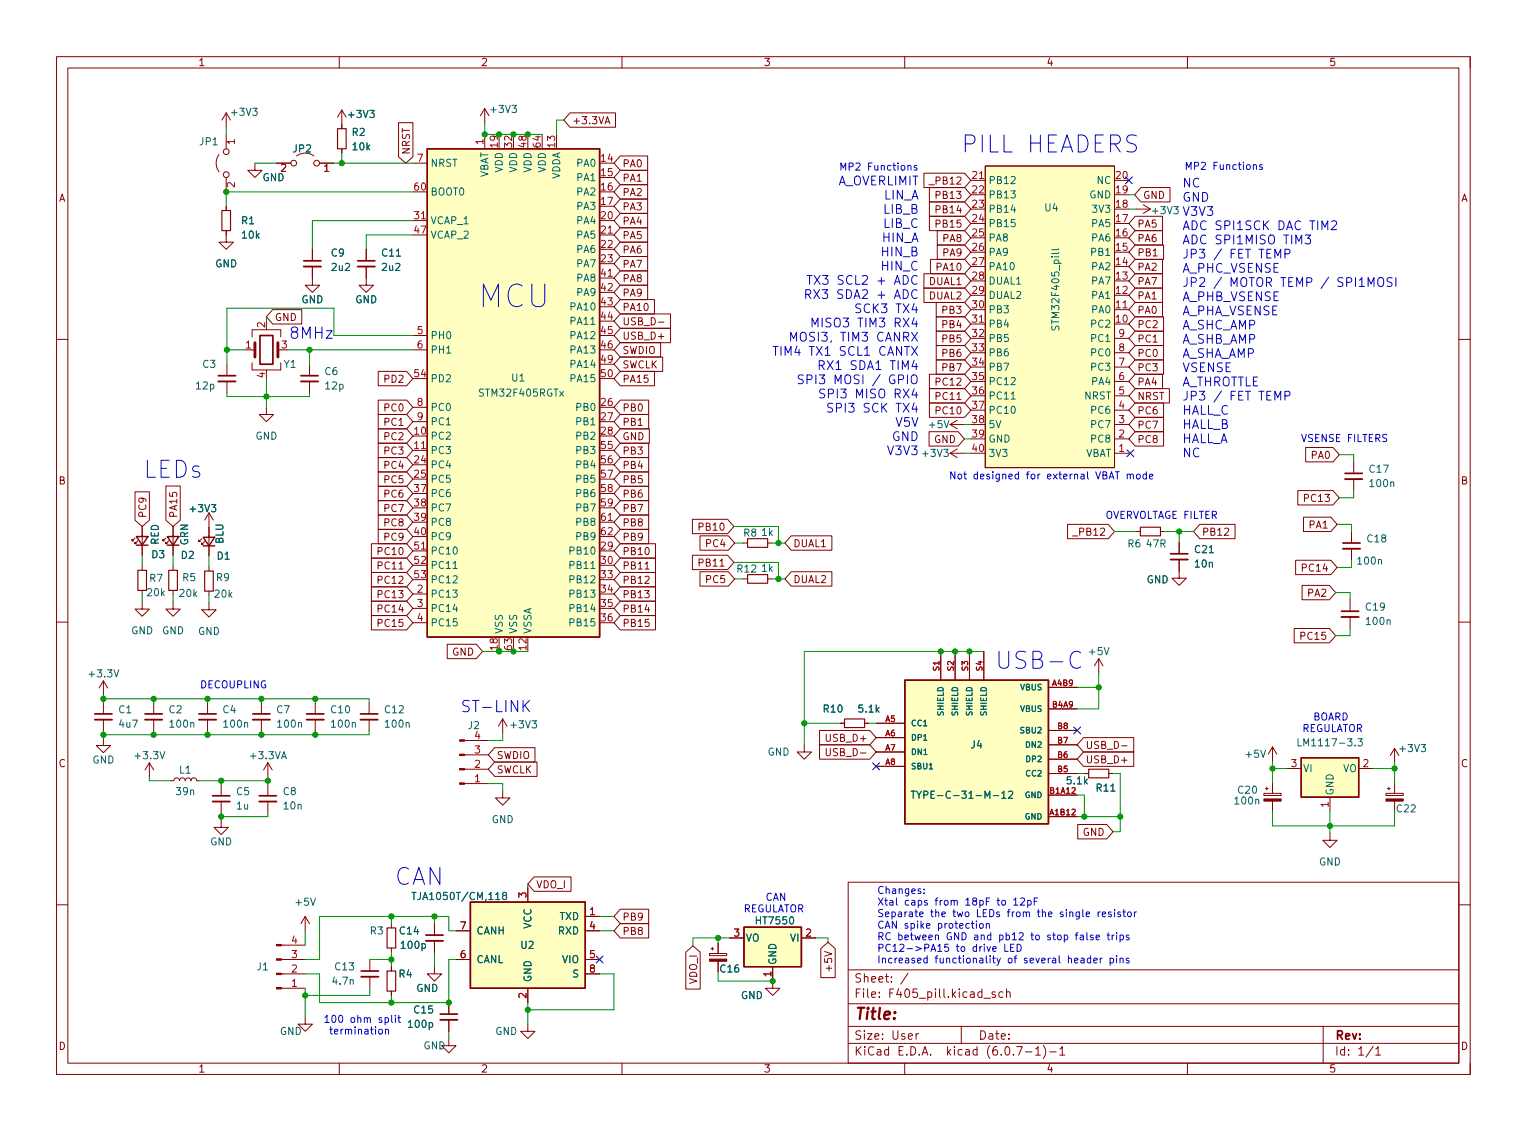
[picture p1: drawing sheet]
<svg xmlns="http://www.w3.org/2000/svg" width="270mm" height="200mm" viewBox="0 0 270 200" stroke-linecap="round" stroke-linejoin="round" font-family="sans-serif">
<defs><g id="words">
<text font-size="5.6" fill="#0000c2" x="84.5" y="54.4">MCU</text>
<g font-size="4.2" fill="#0000c2">
<text x="169.9" y="27">PILL HEADERS</text>
<text x="25.3" y="84.5">LEDs</text>
<text x="175.9" y="118.3">USB-C</text>
</g>
<text font-size="4.2" fill="#006464" x="69.7" y="156.6">CAN</text>
<g font-size="2.8" fill="#0000c2">
<text x="50.3" y="59.9">8MHz</text>
<text x="83.1" y="126">ST-LINK</text>
</g>
<text font-size="2.8" fill="#840000" x="151" y="180.3">Title:</text>
<g font-size="2.2" fill="#0000c2">
<text x="148" y="32.8">A_OVERLIMIT</text>
<text x="156.3" y="35.3">LIN_A</text>
<text x="209" y="33.2">NC</text>
<text x="209" y="35.7">GND</text>
<text x="156.3" y="37.8">LIB_B</text>
<text x="156.3" y="40.3">LIB_C</text>
<text x="209" y="38.2">V3V3</text>
<text x="209" y="40.7">ADC SPI1SCK DAC TIM2</text>
<text x="156" y="42.8">HIN_A</text>
<text x="156" y="45.3">HIN_B</text>
<text x="156" y="47.8">HIN_C</text>
<text x="209" y="43.2">ADC SPI1MISO TIM3</text>
<text x="209" y="45.7">JP3 / FET TEMP</text>
<text x="144.8" y="52.9">RX3 SDA2 + ADC</text>
<text x="145.2" y="50.4">TX3 SCL2 + ADC</text>
<text x="209" y="48.2">A_PHC_VSENSE</text>
<text x="209" y="50.7">JP2 / MOTOR TEMP / SPI1MOSI</text>
<text x="209" y="53.2">A_PHB_VSENSE</text>
<text x="145.4" y="57.9">MISO3 TIM3 RX4</text>
<text x="152.2" y="55.4">SCK3 TX4</text>
<text x="209" y="55.8">A_PHA_VSENSE</text>
<text x="209" y="58.3">A_SHC_AMP</text>
<text x="138.8" y="62.9">TIM4 TX1 SCL1 CANTX</text>
<text x="141.3" y="60.4">MOSI3, TIM3 CANRX</text>
<text x="146.4" y="65.4">RX1 SDA1 TIM4</text>
<text x="209" y="60.8">A_SHB_AMP</text>
<text x="209" y="63.3">A_SHA_AMP</text>
<text x="209" y="65.8">VSENSE</text>
<text x="144.4" y="67.9">SPI3 MOSI / GPIO</text>
<text x="146.9" y="70.4">SPI3 MISO RX4</text>
<text x="209" y="68.3">A_THROTTLE</text>
<text x="209" y="70.8">JP3 / FET TEMP</text>
<text x="148.1" y="73">SPI3 SCK TX4</text>
<text x="157.7" y="78">GND</text>
<text x="158.5" y="75.5">V5V</text>
<text x="209" y="73.3">HALL_C</text>
<text x="209" y="75.9">HALL_B</text>
<text x="157.2" y="80.5">V3V3</text>
<text x="209" y="78.4">HALL_A</text>
<text x="209" y="80.9">NC</text>
</g>
<g font-size="2.1" fill="#840000">
<text x="151" y="173.8">Sheet: /</text>
<text x="151" y="176.5">File: F405_pill.kicad_sch</text>
<text x="151" y="183.9">Size: User</text>
<text x="173" y="183.9">Date:</text>
<text x="236" y="183.9">Rev:</text>
<text x="151" y="186.7">KiCad E.D.A. kicad (6.0.7-1)-1</text>
<text x="236" y="186.7">Id: 1/1</text>
</g>
<g font-size="1.8" fill="#840000">
<text x="35" y="11.7">1</text>
<text x="85" y="11.7">2</text>
<text x="135" y="11.7">3</text>
<text x="185" y="11.7">4</text>
<text x="235" y="11.7">5</text>
<text x="101.1" y="22">+3.3VA</text>
<text x="72.5" y="27.4" transform="rotate(-90 72.5 27.4)">NRST</text>
<text x="110" y="29.6">PA0</text>
<text x="10.3" y="35.7">A</text>
<text x="110" y="34.7">PA2</text>
<text x="110" y="32.1">PA1</text>
<text x="164.9" y="32.6">_PB12</text>
<text x="165.9" y="35.2">PB13</text>
<text x="202.1" y="35.2">GND</text>
<text x="258.3" y="35.7">A</text>
<text x="110" y="37.2">PA3</text>
<text x="110" y="39.7">PA4</text>
<text x="165.9" y="37.7">PB14</text>
<text x="165.9" y="40.2">PB15</text>
<text x="201.1" y="40.2">PA5</text>
<text x="110" y="44.8">PA6</text>
<text x="110" y="42.3">PA5</text>
<text x="110" y="47.4">PA7</text>
<text x="165.9" y="47.9">PA10</text>
<text x="166.8" y="42.8">PA8</text>
<text x="166.8" y="45.3">PA9</text>
<text x="201.1" y="45.3">PB1</text>
<text x="201.1" y="47.9">PA2</text>
<text x="201.1" y="42.8">PA6</text>
<text x="110" y="49.9">PA8</text>
<text x="110" y="52.4">PA9</text>
<text x="164.4" y="52.9">DUAL2</text>
<text x="164.4" y="50.4">DUAL1</text>
<text x="201.1" y="52.9">PA1</text>
<text x="201.1" y="50.4">PA7</text>
<text x="48.5" y="56.8">GND</text>
<text x="110" y="57.5">USB_D-</text>
<text x="110" y="55">PA10</text>
<text x="166.8" y="55.5">PB3</text>
<text x="166.8" y="58">PB4</text>
<text x="201.1" y="55.5">PA0</text>
<text x="201.1" y="58">PC2</text>
<text x="110" y="65.1">SWCLK</text>
<text x="110" y="62.6">SWDIO</text>
<text x="110" y="60.1">USB_D+</text>
<text x="166.8" y="63.1">PB6</text>
<text x="166.8" y="65.6">PB7</text>
<text x="166.8" y="60.6">PB5</text>
<text x="201.1" y="63.1">PC0</text>
<text x="201.1" y="65.6">PC3</text>
<text x="201.1" y="60.6">PC1</text>
<text x="68.2" y="67.7">PD2</text>
<text x="110" y="67.7">PA15</text>
<text x="165.9" y="70.7">PC11</text>
<text x="165.9" y="68.2">PC12</text>
<text x="201.1" y="70.7">NRST</text>
<text x="201.1" y="68.2">PA4</text>
<text x="68.2" y="77.8">PC2</text>
<text x="68.2" y="72.8">PC0</text>
<text x="68.2" y="75.3">PC1</text>
<text x="110" y="77.8">GND</text>
<text x="110" y="72.8">PB0</text>
<text x="110" y="75.3">PB1</text>
<text x="165.9" y="73.3">PC10</text>
<text x="201.1" y="73.3">PC6</text>
<text x="201.1" y="75.8">PC7</text>
<text x="68.2" y="80.4">PC3</text>
<text x="68.2" y="82.9">PC4</text>
<text x="110" y="80.4">PB3</text>
<text x="110" y="82.9">PB4</text>
<text x="165.2" y="78.3">GND</text>
<text x="201.1" y="78.3">PC8</text>
<text x="232" y="81.1">PA0</text>
<text x="10.3" y="85.7">B</text>
<text x="68.2" y="88">PC6</text>
<text x="68.2" y="85.5">PC5</text>
<text x="110" y="85.5">PB5</text>
<text x="110" y="88">PB6</text>
<text x="231" y="88.8">PC13</text>
<text x="258.3" y="85.7">B</text>
<text x="25.9" y="91.7" transform="rotate(-90 25.9 91.7)">PC9</text>
<text x="31.3" y="91.7" transform="rotate(-90 31.3 91.7)">PA15</text>
<text x="68.2" y="90.5">PC7</text>
<text x="68.2" y="93.1">PC8</text>
<text x="68.2" y="95.6">PC9</text>
<text x="110" y="93.1">PB8</text>
<text x="110" y="95.6">PB9</text>
<text x="110" y="90.5">PB7</text>
<text x="123.9" y="93.8">PB10</text>
<text x="190.3" y="94.7">_PB12</text>
<text x="212.5" y="94.7">PB12</text>
<text x="231.6" y="93.5">PA1</text>
<text x="67.2" y="100.7">PC11</text>
<text x="67.2" y="98.2">PC10</text>
<text x="110" y="100.7">PB11</text>
<text x="110" y="98.2">PB10</text>
<text x="123.9" y="100.2">PB11</text>
<text x="125.1" y="96.8">PC4</text>
<text x="140.2" y="96.8">DUAL1</text>
<text x="230.6" y="101.1">PC14</text>
<text x="67.2" y="105.8">PC13</text>
<text x="67.2" y="103.2">PC12</text>
<text x="110" y="105.8">PB13</text>
<text x="110" y="103.2">PB12</text>
<text x="125.1" y="103.1">PC5</text>
<text x="140.2" y="103.1">DUAL2</text>
<text x="231.4" y="105.5">PA2</text>
<text x="67.2" y="108.3">PC14</text>
<text x="67.2" y="110.9">PC15</text>
<text x="110" y="108.3">PB14</text>
<text x="110" y="110.9">PB15</text>
<text x="230.4" y="113.1">PC15</text>
<text x="80" y="115.9">GND</text>
<text x="146.5" y="131.2">USB_D+</text>
<text x="10.3" y="135.7">C</text>
<text x="87.8" y="134.2">SWDIO</text>
<text x="87.8" y="136.8">SWCLK</text>
<text x="146.9" y="133.7">USB_D-</text>
<text x="191.9" y="135">USB_D+</text>
<text x="191.9" y="132.5">USB_D-</text>
<text x="258.3" y="135.7">C</text>
<text x="191.5" y="147.8">GND</text>
<text x="94.8" y="157.1">VDO_I</text>
<text x="110" y="165.3">PB8</text>
<text x="110" y="162.8">PB9</text>
<text x="147.2" y="171.3" transform="rotate(-90 147.2 171.3)">+5V</text>
<text x="123.3" y="174" transform="rotate(-90 123.3 174)">VDO_I</text>
<text x="10.3" y="185.7">D</text>
<text x="258.3" y="185.7">D</text>
<text x="35" y="189.7">1</text>
<text x="85" y="189.7">2</text>
<text x="135" y="189.7">3</text>
<text x="185" y="189.7">4</text>
<text x="235" y="189.7">5</text>
</g>
<g font-size="1.8" fill="#006464">
<text x="41.1" y="20.5">+3V3</text>
<text x="61.8" y="20.9">+3V3</text>
<text x="86.9" y="20">+3V3</text>
<text x="35.4" y="25.7">JP1</text>
<text x="51.9" y="26.9">JP2</text>
<text x="62.3" y="24">R2</text>
<text x="62.4" y="26.6">10k</text>
<text x="76.1" y="29.5">NRST</text>
<text x="102.1" y="29.5">PA0</text>
<text x="46.4" y="32">GND</text>
<text x="76.1" y="34.6">BOOT0</text>
<text x="86.4" y="31.6" transform="rotate(-90 86.4 31.6)">VBAT</text>
<text x="88.9" y="30.6" transform="rotate(-90 88.9 30.6)">VDD</text>
<text x="91.4" y="30.6" transform="rotate(-90 91.4 30.6)">VDD</text>
<text x="94" y="30.6" transform="rotate(-90 94 30.6)">VDD</text>
<text x="96.5" y="30.6" transform="rotate(-90 96.5 30.6)">VDD</text>
<text x="99.1" y="31.8" transform="rotate(-90 99.1 31.8)">VDDA</text>
<text x="102.1" y="32">PA1</text>
<text x="102.1" y="34.6">PA2</text>
<text x="174.8" y="32.5">PB12</text>
<text x="174.8" y="35.1">PB13</text>
<text x="192.7" y="35.1">GND</text>
<text x="194" y="32.5">NC</text>
<text x="42.7" y="39.6">R1</text>
<text x="76.1" y="39.6">VCAP_1</text>
<text x="102.1" y="37.1">PA3</text>
<text x="102.1" y="39.6">PA4</text>
<text x="174.8" y="37.6">PB14</text>
<text x="174.8" y="40.2">PB15</text>
<text x="184.8" y="37.4">U4</text>
<text x="193.2" y="40.2">PA5</text>
<text x="193.4" y="37.6">3V3</text>
<text x="204" y="37.9">+3V3</text>
<text x="38" y="47.3">GND</text>
<text x="42.9" y="42.2">10k</text>
<text x="58.6" y="45.4">C9</text>
<text x="58.8" y="47.9">2u2</text>
<text x="67.6" y="45.4">C11</text>
<text x="67.6" y="47.9">2u2</text>
<text x="76.1" y="42.2">VCAP_2</text>
<text x="102.1" y="42.2">PA5</text>
<text x="102.1" y="44.7">PA6</text>
<text x="102.1" y="47.3">PA7</text>
<text x="174.8" y="42.7">PA8</text>
<text x="174.8" y="45.2">PA9</text>
<text x="174.8" y="47.8">PA10</text>
<text x="193.2" y="47.8">PA2</text>
<text x="193.2" y="45.2">PB1</text>
<text x="193.2" y="42.7">PA6</text>
<text x="53.3" y="53.6">GND</text>
<text x="62.8" y="53.6">GND</text>
<text x="102.1" y="49.8">PA8</text>
<text x="102.1" y="52.3">PA9</text>
<text x="174.8" y="50.3">DUAL1</text>
<text x="174.8" y="52.9">DUAL2</text>
<text x="193.2" y="52.9">PA1</text>
<text x="193.2" y="50.3">PA7</text>
<text x="76.1" y="60">PH0</text>
<text x="101.1" y="54.9">PA10</text>
<text x="101.1" y="57.4">PA11</text>
<text x="101.1" y="60">PA12</text>
<text x="174.8" y="55.4">PB3</text>
<text x="174.8" y="57.9">PB4</text>
<text x="187.3" y="57.8" transform="rotate(-90 187.3 57.8)">STM32F405_pill</text>
<text x="193.2" y="57.9">PC2</text>
<text x="193.2" y="55.4">PA0</text>
<text x="35.9" y="65">C3</text>
<text x="50.2" y="65">Y1</text>
<text x="76.1" y="62.5">PH1</text>
<text x="101.1" y="62.5">PA13</text>
<text x="101.1" y="65">PA14</text>
<text x="174.8" y="60.5">PB5</text>
<text x="174.8" y="63">PB6</text>
<text x="174.8" y="65.6">PB7</text>
<text x="193.2" y="65.6">PC3</text>
<text x="193.2" y="63">PC0</text>
<text x="193.2" y="60.5">PC1</text>
<text x="34.8" y="68.9">12p</text>
<text x="57.5" y="66.3">C6</text>
<text x="57.6" y="68.9">12p</text>
<text x="76.1" y="67.6">PD2</text>
<text x="85" y="70.1">STM32F405RGTx</text>
<text x="90.5" y="67.5">U1</text>
<text x="101.1" y="67.6">PA15</text>
<text x="174.8" y="68.1">PC12</text>
<text x="174.8" y="70.6">PC11</text>
<text x="191.8" y="70.6">NRST</text>
<text x="193.2" y="68.1">PA4</text>
<text x="45.2" y="77.7">GND</text>
<text x="76.1" y="77.7">PC2</text>
<text x="76.1" y="72.7">PC0</text>
<text x="76.1" y="75.2">PC1</text>
<text x="102.1" y="72.7">PB0</text>
<text x="102.1" y="75.2">PB1</text>
<text x="102.1" y="77.7">PB2</text>
<text x="164.4" y="75.7">+5V</text>
<text x="174.8" y="73.2">PC10</text>
<text x="174.8" y="75.7">5V</text>
<text x="193.2" y="75.7">PC7</text>
<text x="193.2" y="73.2">PC6</text>
<text x="76.1" y="80.3">PC3</text>
<text x="76.1" y="82.8">PC4</text>
<text x="102.1" y="80.3">PB3</text>
<text x="102.1" y="82.8">PB4</text>
<text x="163.3" y="80.8">+3V3</text>
<text x="174.8" y="78.3">GND</text>
<text x="174.8" y="80.8">3V3</text>
<text x="191.8" y="80.8">VBAT</text>
<text x="193.2" y="78.3">PC8</text>
<text x="242.2" y="83.6">C17</text>
<text x="76.1" y="85.4">PC5</text>
<text x="76.1" y="87.9">PC6</text>
<text x="102.1" y="85.4">PB5</text>
<text x="102.1" y="87.9">PB6</text>
<text x="242.4" y="86.1">100n</text>
<text x="33.8" y="90.6">+3V3</text>
<text x="76.1" y="90.4">PC7</text>
<text x="76.1" y="93">PC8</text>
<text x="76.1" y="95.5">PC9</text>
<text x="102.1" y="90.4">PB7</text>
<text x="102.1" y="93">PB8</text>
<text x="102.1" y="95.5">PB9</text>
<text x="131.5" y="94.9">R8</text>
<text x="134.7" y="94.8">1k</text>
<text x="241.9" y="95.9">C18</text>
<text x="26.9" y="98.7">D3</text>
<text x="28.1" y="96.4" transform="rotate(-90 28.1 96.4)">RED</text>
<text x="32.1" y="98.8">D2</text>
<text x="33.3" y="96.5" transform="rotate(-90 33.3 96.5)">GRN</text>
<text x="38.4" y="99">D1</text>
<text x="39.5" y="96.2" transform="rotate(-90 39.5 96.2)">BLU</text>
<text x="76.1" y="98.1">PC10</text>
<text x="76.1" y="100.6">PC11</text>
<text x="101.1" y="98.1">PB10</text>
<text x="101.1" y="100.6">PB11</text>
<text x="130.4" y="101.2">R12</text>
<text x="134.7" y="101.1">1k</text>
<text x="199.5" y="96.8">R6</text>
<text x="202.8" y="96.8">47R</text>
<text x="211.4" y="97.8">C21</text>
<text x="211.4" y="100.4">10n</text>
<text x="240.2" y="99.8">100n</text>
<text x="26.1" y="105.4">20k</text>
<text x="26.5" y="102.9">R7</text>
<text x="31.8" y="105.6">20k</text>
<text x="32.3" y="102.8">R5</text>
<text x="38" y="105.7">20k</text>
<text x="38.3" y="102.8">R9</text>
<text x="76.1" y="105.7">PC13</text>
<text x="76.1" y="103.1">PC12</text>
<text x="101.1" y="103.1">PB12</text>
<text x="101.1" y="105.7">PB13</text>
<text x="202.8" y="103.1">GND</text>
<text x="241.6" y="108">C19</text>
<text x="23.2" y="112.2">GND</text>
<text x="28.6" y="112.2">GND</text>
<text x="35" y="112.3">GND</text>
<text x="76.1" y="108.2">PC14</text>
<text x="76.1" y="110.8">PC15</text>
<text x="88.9" y="112.2" transform="rotate(-90 88.9 112.2)">VSS</text>
<text x="91.4" y="112.2" transform="rotate(-90 91.4 112.2)">VSS</text>
<text x="94" y="112.2" transform="rotate(-90 94 112.2)">VSSA</text>
<text x="101.1" y="108.2">PB14</text>
<text x="101.1" y="110.8">PB15</text>
<text x="241.8" y="110.5">100n</text>
<text x="16" y="119.8">+3.3V</text>
<text x="192.7" y="115.8">+5V</text>
<text x="21" y="126.1">C1</text>
<text x="21.2" y="128.7">4u7</text>
<text x="29.9" y="126.1">C2</text>
<text x="30.2" y="128.7">100n</text>
<text x="39.4" y="126.1">C4</text>
<text x="39.7" y="128.7">100n</text>
<text x="49" y="126.1">C7</text>
<text x="49.2" y="128.7">100n</text>
<text x="58.6" y="126.1">C10</text>
<text x="58.7" y="128.7">100n</text>
<text x="68.1" y="126.1">C12</text>
<text x="68.3" y="128.7">100n</text>
<text x="82.8" y="128.9">J2</text>
<text x="90.5" y="128.8">+3V3</text>
<text x="145.7" y="126">R10</text>
<text x="151.9" y="126">5.1k</text>
<text x="230.4" y="132">LM1117-3.3</text>
<text x="16.3" y="135">GND</text>
<text x="24.1" y="134.3">+3.3V</text>
<text x="31.7" y="136.8">L1</text>
<text x="44.4" y="134.3">+3.3VA</text>
<text x="135.7" y="133.6">GND</text>
<text x="171.7" y="132.4">J4</text>
<text x="220.4" y="134">+5V</text>
<text x="230.4" y="136.6">VI</text>
<text x="237.5" y="136.6">VO</text>
<text x="247.7" y="133">+3V3</text>
<text x="31.2" y="140.6">39n</text>
<text x="41.8" y="140.6">C5</text>
<text x="41.9" y="143.2">1u</text>
<text x="50.1" y="140.6">C8</text>
<text x="50.3" y="143.2">10n</text>
<text x="163.3" y="141.2">TYPE-C-31-M-12</text>
<text x="188.8" y="138.7">5.1k</text>
<text x="194" y="140">R11</text>
<text x="218.5" y="142.3">100n</text>
<text x="219" y="140.4">C20</text>
<text x="235.8" y="140.7" transform="rotate(-90 235.8 140.7)">GND</text>
<text x="247.1" y="143.7">C22</text>
<text x="37.2" y="149.5">GND</text>
<text x="86.9" y="145.6">GND</text>
<text x="233.2" y="153.1">GND</text>
<text x="52.4" y="160.2">+5V</text>
<text x="73.5" y="159.2">TJA1050T/CM,118</text>
<text x="65.5" y="165.3">R3</text>
<text x="70.7" y="165.3">C14</text>
<text x="71.1" y="167.8">100p</text>
<text x="84.2" y="165.3">CANH</text>
<text x="92.1" y="167.8">U2</text>
<text x="94" y="164.3" transform="rotate(-90 94 164.3)">VCC</text>
<text x="98.8" y="165.3">RXD</text>
<text x="99" y="162.7">TXD</text>
<text x="131.8" y="166.5">VO</text>
<text x="133.9" y="163.5">HT7550</text>
<text x="139.8" y="166.5">VI</text>
<text x="45.5" y="171.6">J1</text>
<text x="59.3" y="171.6">C13</text>
<text x="70.6" y="172.9">R4</text>
<text x="84.2" y="170.3">CANL</text>
<text x="94" y="173.8" transform="rotate(-90 94 173.8)">GND</text>
<text x="99.4" y="170.3">VIO</text>
<text x="101.3" y="172.9">S</text>
<text x="127.4" y="172">C16</text>
<text x="137.3" y="170.7" transform="rotate(-90 137.3 170.7)">GND</text>
<text x="58.9" y="174.1">4.7n</text>
<text x="73.3" y="179.2">C15</text>
<text x="73.6" y="175.4">GND</text>
<text x="131" y="176.7">GND</text>
<text x="49.5" y="183">GND</text>
<text x="72.4" y="181.8">100p</text>
<text x="74.9" y="185.6">GND</text>
<text x="87.6" y="183">GND</text>
</g>
<g font-size="1.8" fill="#a90000">
<text x="41.5" y="25.5" transform="rotate(-90 41.5 25.5)">1</text>
<text x="73.8" y="28.6">7</text>
<text x="85.5" y="25.5" transform="rotate(-90 85.5 25.5)">1</text>
<text x="88" y="26" transform="rotate(-90 88 26)">19</text>
<text x="90.6" y="26" transform="rotate(-90 90.6 26)">32</text>
<text x="93.1" y="26" transform="rotate(-90 93.1 26)">48</text>
<text x="95.6" y="26" transform="rotate(-90 95.6 26)">64</text>
<text x="98.2" y="26" transform="rotate(-90 98.2 26)">13</text>
<text x="106.3" y="28.6">14</text>
<text x="41.5" y="33.2" transform="rotate(-90 41.5 33.2)">2</text>
<text x="49.7" y="30.4">2</text>
<text x="57.3" y="30.4">1</text>
<text x="73.3" y="33.7">60</text>
<text x="106.3" y="31.1">15</text>
<text x="106.3" y="33.7">16</text>
<text x="172" y="31.6">21</text>
<text x="172" y="34.2">22</text>
<text x="197.4" y="34.2">19</text>
<text x="197.4" y="31.6">20</text>
<text x="73.3" y="38.8">31</text>
<text x="73.3" y="41.3">47</text>
<text x="106.3" y="36.2">17</text>
<text x="106.3" y="38.8">20</text>
<text x="106.3" y="41.3">21</text>
<text x="172" y="36.7">23</text>
<text x="172" y="39.3">24</text>
<text x="172" y="41.8">25</text>
<text x="197.4" y="41.8">16</text>
<text x="197.4" y="39.3">17</text>
<text x="197.4" y="36.7">18</text>
<text x="106.3" y="43.8">22</text>
<text x="106.3" y="46.4">23</text>
<text x="172" y="44.3">26</text>
<text x="172" y="46.9">27</text>
<text x="197.4" y="46.9">14</text>
<text x="197.4" y="44.3">15</text>
<text x="106.3" y="48.9">41</text>
<text x="106.3" y="51.5">42</text>
<text x="172" y="49.4">28</text>
<text x="172" y="52">29</text>
<text x="197.4" y="52">12</text>
<text x="197.4" y="49.4">13</text>
<text x="46.9" y="57.9" transform="rotate(-90 46.9 57.9)">2</text>
<text x="73.8" y="59.1">5</text>
<text x="106.3" y="54">43</text>
<text x="106.3" y="56.5">44</text>
<text x="106.3" y="59.1">45</text>
<text x="172" y="54.5">30</text>
<text x="172" y="57">31</text>
<text x="172" y="59.6">32</text>
<text x="197.4" y="57">10</text>
<text x="197.4" y="54.5">11</text>
<text x="197.9" y="59.6">9</text>
<text x="43.5" y="61.6">1</text>
<text x="49.8" y="61.6">3</text>
<text x="73.8" y="61.6">6</text>
<text x="106.3" y="61.6">46</text>
<text x="106.3" y="64.2">49</text>
<text x="172" y="62.1">33</text>
<text x="172" y="64.7">34</text>
<text x="197.9" y="64.7">7</text>
<text x="197.9" y="62.1">8</text>
<text x="46.9" y="66.8" transform="rotate(-90 46.9 66.8)">4</text>
<text x="73.3" y="66.7">54</text>
<text x="73.8" y="71.8">8</text>
<text x="106.3" y="71.8">26</text>
<text x="106.3" y="66.7">50</text>
<text x="172" y="67.2">35</text>
<text x="172" y="69.7">36</text>
<text x="197.9" y="69.7">5</text>
<text x="197.9" y="67.2">6</text>
<text x="73.3" y="76.9">10</text>
<text x="73.8" y="74.3">9</text>
<text x="106.3" y="74.3">27</text>
<text x="106.3" y="76.9">28</text>
<text x="172" y="72.3">37</text>
<text x="172" y="74.8">38</text>
<text x="172" y="77.4">39</text>
<text x="197.9" y="77.4">2</text>
<text x="197.9" y="74.8">3</text>
<text x="197.9" y="72.3">4</text>
<text x="73.3" y="79.4">11</text>
<text x="73.3" y="81.9">24</text>
<text x="106.3" y="79.4">55</text>
<text x="106.3" y="81.9">56</text>
<text x="172" y="79.9">40</text>
<text x="197.9" y="79.9">1</text>
<text x="73.3" y="84.5">25</text>
<text x="73.3" y="87">37</text>
<text x="73.3" y="89.6">38</text>
<text x="106.3" y="84.5">57</text>
<text x="106.3" y="87">58</text>
<text x="106.3" y="89.6">59</text>
<text x="73.3" y="92.1">39</text>
<text x="73.3" y="94.6">40</text>
<text x="106.3" y="92.1">61</text>
<text x="106.3" y="94.6">62</text>
<text x="73.3" y="97.2">51</text>
<text x="73.3" y="99.7">52</text>
<text x="106.3" y="97.2">29</text>
<text x="106.3" y="99.7">30</text>
<text x="73.3" y="102.3">53</text>
<text x="73.8" y="104.8">2</text>
<text x="73.8" y="107.3">3</text>
<text x="106.3" y="102.3">33</text>
<text x="106.3" y="104.8">34</text>
<text x="106.3" y="107.3">35</text>
<text x="73.8" y="109.9">4</text>
<text x="106.3" y="109.9">36</text>
<text x="90.6" y="114.9" transform="rotate(-90 90.6 114.9)">63</text>
<text x="93.1" y="114.9" transform="rotate(-90 93.1 114.9)">12</text>
<text x="84" y="130.7">4</text>
<text x="84" y="135.8">2</text>
<text x="84" y="133.2">3</text>
<text x="228.4" y="135.7">3</text>
<text x="241.1" y="135.7">2</text>
<text x="84" y="138.3">1</text>
<text x="234.9" y="142.8" transform="rotate(-90 234.9 142.8)">1</text>
<text x="93.1" y="158.8" transform="rotate(-90 93.1 158.8)">3</text>
<text x="104.3" y="161.8">1</text>
<text x="51.6" y="166.9">4</text>
<text x="81.4" y="164.4">7</text>
<text x="104.3" y="164.4">4</text>
<text x="129.8" y="165.6">3</text>
<text x="142.5" y="165.6">2</text>
<text x="51.6" y="172">2</text>
<text x="51.6" y="169.4">3</text>
<text x="81.4" y="169.4">6</text>
<text x="104.3" y="169.4">5</text>
<text x="104.3" y="172">8</text>
<text x="136.4" y="172.7" transform="rotate(-90 136.4 172.7)">1</text>
<text x="51.6" y="174.5">1</text>
<text x="93.1" y="176.5" transform="rotate(-90 93.1 176.5)">2</text>
</g>
<g font-size="1.8" fill="#0000c2">
<text x="148.3" y="30.2">MP2 Functions</text>
<text x="209.4" y="30">MP2 Functions</text>
<text x="230" y="78.2">VSENSE FILTERS</text>
<text x="167.8" y="84.8">Not designed for external VBAT mode</text>
<text x="195.5" y="91.8">OVERVOLTAGE FILTER</text>
<text x="35.3" y="121.7">DECOUPLING</text>
<text x="230.3" y="129.5">REGULATOR</text>
<text x="231.2" y="127.4">BOARD</text>
<text x="131.4" y="161.3">REGULATOR</text>
<text x="133.4" y="159.3">CAN</text>
<text x="155.1" y="158.1">Changes:</text>
<text x="155.1" y="160.1">Xtal caps from 18pF to 12pF</text>
<text x="155.1" y="162.2">Separate the two LEDs from the single resistor</text>
<text x="155.1" y="164.2">CAN spike protection</text>
<text x="155.1" y="166.3">RC between GND and pb12 to stop false trips</text>
<text x="155.1" y="168.3">PC12-&gt;PA15 to drive LED</text>
<text x="155.1" y="170.4">Increased functionality of several header pins</text>
<text x="57.1" y="180.9">100 ohm split</text>
<text x="57.6" y="182.9">termination</text>
</g>
<text font-size="1.8" fill="#009600" x="88" y="114.9" transform="rotate(-90 88 114.9)">18</text>
<g font-size="1.4" fill="#a90000">
<text x="166.1" y="118.6" transform="rotate(-90 166.1 118.6)">S1</text>
<text x="168.7" y="118.6" transform="rotate(-90 168.7 118.6)">S2</text>
<text x="171.2" y="118.6" transform="rotate(-90 171.2 118.6)">S3</text>
<text x="173.7" y="118.6" transform="rotate(-90 173.7 118.6)">S4</text>
<text x="186.2" y="121.3">A4B9</text>
<text x="186.2" y="125.1">B4A9</text>
<text x="156.6" y="127.7">A5</text>
<text x="156.6" y="130.2">A6</text>
<text x="187.1" y="131.5">B7</text>
<text x="187.1" y="128.9">B8</text>
<text x="156.6" y="132.7">A7</text>
<text x="156.6" y="135.3">A8</text>
<text x="187.1" y="136.6">B5</text>
<text x="187.1" y="134">B6</text>
<text x="185.8" y="140.4">B1A12</text>
<text x="185.8" y="144.2">A1B12</text>
</g>
<g font-size="1.4" fill="#006464">
<text x="180.5" y="122.1">VBUS</text>
<text x="180.5" y="125.9">VBUS</text>
<text x="161" y="128.4">CC1</text>
<text x="161" y="131">DP1</text>
<text x="166.9" y="126.5" transform="rotate(-90 166.9 126.5)">SHIELD</text>
<text x="169.4" y="126.5" transform="rotate(-90 169.4 126.5)">SHIELD</text>
<text x="172" y="126.5" transform="rotate(-90 172 126.5)">SHIELD</text>
<text x="174.5" y="126.5" transform="rotate(-90 174.5 126.5)">SHIELD</text>
<text x="180.6" y="129.7">SBU2</text>
<text x="161" y="133.5">DN1</text>
<text x="161" y="136">SBU1</text>
<text x="181.6" y="137.3">CC2</text>
<text x="181.6" y="132.2">DN2</text>
<text x="181.7" y="134.8">DP2</text>
<text x="181.3" y="141.1">GND</text>
<text x="181.3" y="144.9">GND</text>
</g>
</g></defs>
<g fill="none" stroke="#840000" stroke-width=".18">
<path d="M10 10h250v180h-250zM12 12h246v176h-246zM40 20l-.8 1.2M40 20v2.5M40 20l.8 1.2M60 10v2M60.5 19.5v3.3M60.5 19.5l-.8 1.2M60.5 19.5l.7 1.2M85.7 19.2l-.7 1.3M85.7 19.2v2.5M85.7 19.2l.8 1.3"/>
<path d="M100.8 20h8.1v2.5h-8.1l-1.1-1.3zM110 10v2M160 10v2M210 10v2M260 10v2M38.7 27.3a2.54 2.54 0 0 0 0 3.1M40 23.8v2.5M40 31.4v2.5M40 36.5v.7M45.1 28.9v1.2h1.3l-1.3 1.3-1.3-1.3h1.3M48.9 28.9h2.5M52.4 27.6a2.54 2.54 0 0 1 3.1 0"/>
<path d="M56.5 28.9h2.6M60.5 26.3v.8M70.5 21.7h2.5v6l-1.2 1.2-1.3-1.2zM73 28.9h2.6M73 39h2.6M85.7 23.8v2.5M107 21.9l.4-1.3 .5 1.3M107.1 21.5h.6M109.7 27.6h4.8v2.5h-4.8l-1.1-1.2zM109.7 32.7h4.8v2.5h-4.8l-1.1-1.3zM109.7 30.1h4.8v2.6h-4.8l-1.1-1.3zM109.7 35.2h4.8v2.5h-4.8l-1.1-1.2z"/>
<path d="M109.7 37.7h4.8v2.6h-4.8l-1.1-1.3zM163.4 30.6h7.2l1.1 1.3-1.1 1.3h-7.2zM164.4 33.2h6.2l1.1 1.2-1.1 1.3h-6.2zM164.4 35.7h6.2l1.1 1.3-1.1 1.3h-6.2zM164.4 38.3h6.2l1.1 1.2-1.1 1.3h-6.2zM171.7 31.9h2.5M174.2 29.4h22.9v53.3h-22.9zM200.8 38.3h4.8v2.5h-4.8l-1.2-1.3zM200.9 37h2.6M201.8 33.2h5.1v2.5h-5.1l-1.1-1.3zM202.2 36.2l1.3 .8M203.5 37l-1.3 .7"/>
<path d="M40 40.8v2h1.3l-1.3 1.3-1.3-1.3h1.3M44.6 59.6v-1.3h5.1v1.3M48.2 54.8h5.2v2.5h-5.2l-1.1-1.3zM55.2 47.1v3.3h1.3l-1.3 1.3-1.2-1.3h1.2M55.2 44.1v2M64.8 47.1v3.3h1.2l-1.2 1.3-1.3-1.3h1.3M64.8 44.1v2M73 59.3h2.6M106 41.6h2.6M106 49.2h2.6M109.7 55.5h8.9v2.6h-8.9l-1.1-1.3zM109.7 47.9h4.8v2.5h-4.8l-1.1-1.2z"/>
<path d="M109.7 42.8h4.8v2.6h-4.8l-1.1-1.3zM109.7 40.3h4.8v2.5h-4.8l-1.1-1.2zM109.7 58.1h8.9v2.5h-8.9l-1.1-1.3zM109.7 50.4h4.8v2.6h-4.8l-1.1-1.3zM109.7 53h6v2.5h-6l-1.1-1.2zM109.7 45.4h4.8v2.5h-4.8l-1.1-1.3zM116.4 57h1M163.4 51h7.2l1.1 1.2-1.1 1.3h-7.2zM163.4 48.4h7.2l1.1 1.3-1.1 1.3h-7.2zM164.5 45.9h6.1l1.1 1.2-1.1 1.3h-6.1zM165.6 53.5h5l1.1 1.3-1.1 1.2h-5zM165.6 56h5l1.1 1.3-1.1 1.3h-5z"/>
<path d="M165.6 58.6h5l1.1 1.2-1.1 1.3h-5zM165.8 40.8h4.8l1.1 1.3-1.1 1.2h-4.8zM165.8 43.3h4.8l1.1 1.3-1.1 1.3h-4.8zM171.7 57.3h2.5M197.1 54.8h2.5M197.1 59.8h2.5M200.8 51h4.8v2.5h-4.8l-1.2-1.3zM200.8 58.6h5v2.5h-5l-1.2-1.3zM200.8 53.5h4.8v2.5h-4.8l-1.2-1.2zM200.8 56h5v2.6h-5l-1.2-1.3zM200.8 43.3h5v2.6h-5l-1.2-1.3zM200.8 45.9h4.8v2.5h-4.8l-1.2-1.3z"/>
<path d="M200.8 40.8h4.8v2.5h-4.8l-1.2-1.2zM200.8 48.4h4.8v2.6h-4.8l-1.2-1.3zM10 60h2M40.1 64.4v2M40.1 67.5v2M44.6 64.2v1.2h5.1v-1.2M44.6 61.9h.5M47.1 72v1.3h1.3l-1.3 1.3-1.3-1.3h1.3M49.1 61.9h.6M54.7 64.4v2M54.7 67.5v2M66.9 75.8h5l1.1 1.3-1.1 1.3h-5z"/>
<path d="M66.9 70.8h5l1.1 1.2-1.1 1.3h-5zM66.9 73.3h5l1.1 1.3-1.1 1.2h-5zM66.9 78.4h5l1.1 1.3-1.1 1.2h-5zM66.9 65.7h5l1.1 1.3-1.1 1.2h-5zM73 61.9h2.6M73 79.7h2.6M73 72h2.6M73 74.6h2.6M109.7 63.1h7.5v2.6h-7.5l-1.1-1.3zM109.7 75.8h5.1v2.6h-5.1l-1.1-1.3zM109.7 70.8h5v2.5h-5l-1.1-1.3zM109.7 78.4h5v2.5h-5l-1.1-1.2z"/>
<path d="M109.7 73.3h5v2.5h-5l-1.1-1.2zM109.7 65.7h6v2.5h-6l-1.1-1.2zM109.7 60.6h7.1v2.5h-7.1l-1.1-1.2zM164.3 76.4h5.1l1.2 1.2-1.2 1.3h-5.1zM164.4 68.7h6.2l1.1 1.3-1.1 1.3h-6.2zM164.4 71.3h6.2l1.1 1.2-1.1 1.3h-6.2zM164.4 66.2h6.2l1.1 1.3-1.1 1.2h-6.2zM165.6 61.1h5l1.1 1.3-1.1 1.3h-5zM165.6 63.7h5l1.1 1.2-1.1 1.3h-5zM168 75.1h2.6M168 75.1l1.3 .7M169.3 74.3l-1.3 .8"/>
<path d="M169.3 79.4l-1.3 .8M197.1 75.1h2.5M197.1 77.6h2.5M197.1 72.5h2.5M197.1 70h2.5M197.1 67.5h2.5M197.1 64.9h2.5M197.1 62.4h2.5M200.8 61.1h5v2.6h-5l-1.2-1.3zM200.8 63.7h5v2.5h-5l-1.2-1.3zM200.8 68.7h6v2.6h-6l-1.2-1.3zM200.8 66.2h4.8v2.5h-4.8l-1.2-1.2z"/>
<path d="M200.8 71.3h5v2.5h-5l-1.2-1.3zM200.8 73.8h5v2.6h-5l-1.2-1.3zM200.8 76.4h5v2.5h-5l-1.2-1.3zM230.9 79.1h4.8l1.2 1.3-1.2 1.3h-4.8zM258 60h2M23.9 87h2.5v5l-1.3 1.1-1.2-1.1zM23.9 95.1l-.5 .6v-.3v.3h.2M24.4 95.7l-.5 .5v-.3v.3h.2M25.1 93.1v5.1M29.3 86h2.6v6l-1.3 1.1-1.3-1.1zM29.3 95.1l-.5 .6v-.3v.3h.3M29.8 95.7l-.5 .5v-.3v.3h.3"/>
<path d="M30.6 93.1v5.1M35.7 95.3l-.5 .5v-.3v.3h.2M36.2 95.8l-.5 .5v-.3v.3h.2M37 90.7v7.6M37 90.7l.7 1.3M37 90.7l-.8 1.3M65.7 98.7h6.2l1.1 1.3-1.1 1.2h-6.2zM65.7 96.2h6.2l1.1 1.2-1.1 1.3h-6.2zM66.9 88.5h5l1.1 1.3-1.1 1.3h-5zM66.9 91.1h5l1.1 1.3-1.1 1.2h-5zM66.9 93.6h5l1.1 1.3-1.1 1.3h-5zM66.9 86h5l1.1 1.3-1.1 1.2h-5z"/>
<path d="M66.9 83.5h5l1.1 1.2-1.1 1.3h-5zM66.9 80.9h5l1.1 1.3-1.1 1.3h-5zM73 97.4h2.6M106 92.4h2.6M109.7 83.5h5v2.5h-5l-1.1-1.3zM109.7 86h5v2.5h-5l-1.1-1.2zM109.7 80.9h5v2.6h-5l-1.1-1.3zM109.7 91.1h5v2.5h-5l-1.1-1.2zM109.7 98.7h6.2v2.5h-6.2l-1.1-1.2zM109.7 93.6h5v2.6h-5l-1.1-1.3zM109.7 88.5h5v2.6h-5l-1.1-1.3zM109.7 96.2h6.2v2.5h-6.2l-1.1-1.3z"/>
<path d="M122.5 98.2h6.2l1.1 1.3-1.1 1.2h-6.2zM122.5 91.8h6.2l1.1 1.3-1.1 1.3h-6.2zM123.8 94.8h5l1.1 1.2-1.1 1.3h-5zM131.4 96h.8M135.8 96h.7M139.9 94.8h7.2v2.5h-7.2l-1.1-1.3zM168 80.2h2.6M168 80.2l1.3 .7M188.8 92.7h7.2l1.1 1.3-1.1 1.3h-7.2zM197.1 80.2h2.5M200.9 94h.8M205.2 94h.8"/>
<path d="M208.5 99v3.3h1.3l-1.3 1.2-1.2-1.2h1.2M208.5 95.9v2M212.2 92.7h6.2v2.6h-6.2l-1.1-1.3zM229.1 99.1h6.3l1.1 1.3-1.1 1.2h-6.3zM229.5 86.8h6.2l1.2 1.2-1.2 1.3h-6.2zM230.5 91.5h4.9l1.1 1.2-1.1 1.3h-4.9zM239 94v2M239 97.1v2M239.4 81.7v2M239.4 84.7v2.1M10 110h2M25.1 106.5v1.2h1.3l-1.3 1.3-1.2-1.3h1.2"/>
<path d="M25.1 100.1v.8M25.1 104.4v.8M30.6 106.5v1.2h1.3l-1.3 1.3-1.3-1.3h1.3M30.6 100.1v.8M30.6 104.4v.8M37 106.6v1.2h1.2l-1.2 1.3-1.3-1.3h1.3M37 100.2v.8M37 104.5v.8M65.7 106.3h6.2l1.1 1.3-1.1 1.3h-6.2zM65.7 103.8h6.2l1.1 1.3-1.1 1.2h-6.2zM65.7 108.9h6.2l1.1 1.2-1.1 1.3h-6.2zM65.7 101.2h6.2l1.1 1.3-1.1 1.3h-6.2z"/>
<path d="M73 105.1h2.6M73 107.6h2.6M73 110.1h2.6M79.1 113.9h5.1l1.1 1.3-1.1 1.3h-5.1zM109.7 106.3h6.2v2.6h-6.2l-1.1-1.3zM109.7 108.9h6.2v2.5h-6.2l-1.1-1.3zM109.7 103.8h6.2v2.5h-6.2l-1.1-1.2zM109.7 101.2h6.2v2.6h-6.2l-1.1-1.3zM114.1 100.6h.7M123.8 101.1h5l1.1 1.3-1.1 1.3h-5zM131.4 102.4h.8M135.8 102.4h.7"/>
<path d="M139.9 101.1h7.2v2.6h-7.2l-1.1-1.3zM166.4 115.2v5.1M168.9 115.2v5.1M171.4 115.2v5.1M174 115.2v5.1M194.3 116.5l.8 1.3M194.3 116.5v2.5M194.3 116.5l-.8 1.3M228.9 111.1h6.2l1.1 1.3-1.1 1.3h-6.2zM230.3 103.5h4.8l1.1 1.3-1.1 1.3h-4.8zM238.8 106.1v2M238.8 109.1v2.1"/>
<path d="M258 110h2M18.3 130.6v1.3h1.3l-1.3 1.2-1.3-1.2h1.3M18.3 120.4l-.8 1.3M18.3 120.4v2.6M18.3 124.2v2.1M18.3 127.3v2M18.3 120.4l.7 1.3M26.4 134.9l-.7 1.3M26.4 134.9v2.5M26.4 134.9l.8 1.3M27.2 124.2v2.1M27.2 127.3v2"/>
<path d="M30.2 138.1h.5l.2-.4 .3-.1 .4 .1 .1 .4 .2-.4 .3-.1 .4 .1 .2 .4 .2-.4 .4-.1 .3 .1 .1 .4 .1-.4 .4-.1 .3 .1 .2 .4h.5M36.7 124.2v2.1M36.7 127.3v2M39.1 138.7v2M46.2 124.2v2.1M46.2 127.3v2M47.4 134.9l-.8 1.3M47.4 134.9v2.5M47.4 138.7v2M47.4 134.9l.7 1.3M55.8 124.2v2.1M55.8 127.3v2"/>
<path d="M65.3 124.2v2.1M65.3 127.3v2M82.1 131h4.3M82.1 133.5h4.3M82.1 136h4.3M82.1 138.6h4.3M87.5 132.2h7.1v2.6h-7.1l-1.1-1.3zM87.5 134.8h7.5v2.5h-7.5l-1.1-1.3zM88.9 139.9v1.2h1.3l-1.3 1.3-1.3-1.3h1.3M88.9 127.2l-.8 1.2M88.9 127.2v2.5M88.9 127.2l.8 1.2"/>
<path d="M142.2 131.7v1.3h1.3l-1.3 1.3-1.2-1.3h1.2M144.9 129.2h8.9l1.1 1.3-1.1 1.2h-8.9zM144.9 131.7h8.9l1.1 1.3-1.1 1.3h-8.9zM146.1 132.4v1l.3 .3h.2l.2-.3v-1M148.6 127.9h.8M152.9 127.9h.8M154.9 127.9h5.1M154.9 130.5h5.1M154.9 133h5.1M154.9 135.5h5.1M185.4 121.6h5.1M185.4 125.4h5.1"/>
<path d="M185.4 136.8h5.1M185.4 134.3h5.1M185.4 131.7h5.1M185.4 129.2h5.1M191.6 133h8.9v2.5h-8.9l-1.1-1.2zM191.6 130.5h8.9v2.5h-8.9l-1.1-1.3zM191.8 136.8h.7M196.1 136.8h.7M198.4 131.9h.9M223.8 139.5h.5M224 139.2v.5M225 132.1l-.7 1.3"/>
<path d="M225 132.1v2.5M225 138.5v1.8M225 132.1l.8 1.3M227.6 135.9h2.5M240.3 135.9h2.5M245.4 139.5h.5M245.6 139.2v.5M246.6 132.4l-.7 1.2M246.6 132.4v2.5M246.6 138.5v1.8M246.6 132.4l.8 1.2M39.1 145.1v1.2h1.3l-1.3 1.3-1.3-1.3h1.3"/>
<path d="M39.1 141.8v2M47.4 141.8v2M93.3 157v2.5M94.5 155.1h6.5v2.5h-6.5l-1.2-1.2zM150 156h108v32h-108zM185.4 144.4h5.1M185.4 140.6h5.1M190.6 145.8h5.1l1.1 1.3-1.1 1.3h-5.1zM223.5 140.3h3.1v.4h-3.1zM225 141.7v1.8M235.2 147.3v1.3h1.3l-1.3 1.3-1.3-1.3h1.3M235.2 141v2.5"/>
<path d="M245.1 140.3h3.1v.4h-3.1zM246.6 141.7v1.8M10 160h2M49.8 169.7h4.2M49.8 172.2h4.2M49.8 167.2h4.2M49.8 174.8h4.2M54 179.9v1.2h-1.3l1.3 1.3 1.2-1.3h-1.2M54 162.1l-.8 1.2M54 162.1v2.5M54 162.1l.7 1.2M65.4 169.7v2"/>
<path d="M65.4 172.7v2.1M69.2 163.3v.8M69.2 167.7v.7M69.2 171v.7M69.2 175.3v.7M76.8 171v1.2h1.3l-1.3 1.3-1.2-1.3h1.2M76.8 163.3v2.1M76.8 166.4v2M79.4 177.3v2M80.6 164.6h2.6M80.6 169.7h2.6M93.3 174.8v2.5"/>
<path d="M103.5 162.1h2.5M103.5 164.6h2.5M103.5 169.7h2.5M103.5 172.2h2.5M109.7 163.3h5v2.6h-5l-1.1-1.3zM109.7 160.8h5v2.5h-5l-1.1-1.2zM121.3 168.4l1.3-1.1 1.2 1.1v6.5h-2.5zM125.5 168.6h3v.4h-3zM125.7 167.8h.5M126 167.5v.5M127 166.8v1.8M127 170v1.9"/>
<path d="M129 165.9h2.6M136.7 171v3.8h1.2l-1.2 1.2-1.3-1.2h1.3M141.7 165.9h2.6M145.2 167.8l1.2-1.2 1.3 1.2v5.1h-2.5zM150 177.5h108M150 171.5h108M160.6 172.1l-1.3 2M174 176.5h1.1M176 175.5l-.4-.1-.2 .2 .1 .2 .5 .2v.3h-.6M177.4 175.5l-.5-.1-.3 .3v.4l.2 .2h.6M178 175.5l.2-.1 .4 .1v.9M178 174.9v1.5"/>
<path d="M258 160h2M60 188v2M79.4 183.7v1.2h1.2l-1.2 1.3-1.3-1.3h1.3M79.4 180.4v2M93.3 181.1v1.3h1.3l-1.3 1.3-1.2-1.3h1.2M110 188v2M150 184.5h108M150 181.5h108M160 188v2M162 182.8v1M162.4 182.8l-.3 .1-.1 .2M170 181.5v3"/>
<path d="M179.8 185.1h1l-.7 1.5M181.4 186h1.1M183.1 185.5l.5-.4v1.5M183.1 186.6h.9M184.5 184.9a1.72 1.72 0 0 1 0 2.3M185.6 186h1.2M187.4 185.5l.5-.4v1.5M187.4 186.6h.9M210 188v2M234 181.5v6.5M242.9 185l-1.3 2M243.3 185.5l.4-.4v1.5"/>
<path d="M243.3 186.6h.8M260 188v2"/>
<circle cx="40" cy="26.8" r=".51"/>
<circle cx="40" cy="30.9" r=".51"/>
<circle cx="51.9" cy="28.9" r=".51"/>
<circle cx="56" cy="28.9" r=".51"/>
</g>
<path d="M39.2 37.2h1.6v3.6h-1.6zM59.7 22.8h1.5v3.5h-1.5zM132.2 95.3h3.6v1.5h-3.6zM201.7 93.2h3.5v1.6h-3.5zM24.4 100.9h1.5v3.5h-1.5zM29.8 100.9h1.6v3.5h-1.6zM36.2 101h1.5v3.5h-1.5zM132.2 101.6h3.6v1.5h-3.6zM149.4 127.2h3.5v1.5h-3.5zM192.5 136h3.6v1.6h-3.6zM68.5 171.7h1.5v3.6h-1.5zM68.5 164.1h1.5v3.6h-1.5z" fill="none" stroke="#840000" stroke-width=".2"/>
<g fill="none" stroke="#840000" stroke-width=".33">
<path d="M53.7 47.1h3.1M63.2 47.1h3.1M38.6 67.5h3.1M53.2 67.5h3.1M207 99h3.1M237.5 97.1h3M237.9 84.7h3M237.2 109.1h3.1M16.8 127.3h3M25.7 127.3h3M35.2 127.3h3M44.7 127.3h3.1"/>
<path d="M54.2 127.3h3.1M63.8 127.3h3M37.6 141.8h3M45.8 141.8h3.1M63.9 172.7h3M75.3 166.4h3.1M77.9 180.4h3"/>
</g>
<g fill="none" stroke="#840000" stroke-width=".3">
<path d="M46 59.3h2.3v5.1h-2.3zM53.7 46.1h3.1M63.2 46.1h3.1M38.6 66.4h3.1M53.2 66.4h3.1M207 97.9h3.1M237.5 96h3M237.9 83.7h3M237.2 108.1h3.1M16.8 126.3h3M25.7 126.3h3M35.2 126.3h3"/>
<path d="M44.7 126.3h3.1M54.2 126.3h3.1M63.8 126.3h3M37.6 140.7h3M45.8 140.7h3.1M63.9 171.7h3M75.3 165.4h3.1M77.9 179.3h3"/>
</g>
<g fill="#ffffc2" stroke="#ffffc2" stroke-width=".18">
<path d="M83.2 159.5h20.3v15.3h-20.3z"/>
<path d="M75.6 26.3h30.4v86.4h-30.4z"/>
<path d="M131.6 164h10.1v7h-10.1z"/>
<path d="M174.2 29.4h22.9v53.3h-22.9z"/>
<path d="M160 120.3h25.4v25.4h-25.4z"/>
<path d="M230.1 134h10.2v7h-10.2z"/>
</g>
<path d="M75.6 26.3h30.4v86.4h-30.4zM24.1 94.9h2.1l-1.1 1.5zM24.1 96.4h2.1M29.6 94.9h2l-1 1.5zM29.6 96.4h2M35.9 95h2.1l-1 1.5zM35.9 96.5h2.1M160 120.3h25.4v25.4h-25.4zM230.1 134h10.2v7h-10.2zM83.2 159.5h20.3v15.3h-20.3zM131.6 164h10.1v7h-10.1z" fill="none" stroke="#840000" stroke-width=".25"/>
<path d="M187.3 44l-.2 .2h-1.1M178.8 70.6h.7M80.1 100.5h.8M161.1 139.9h.8M161.5 139.9v1.3M162.1 139.9l.4 .7 .5-.7M229.5 130.6v1.3h.7M240.1 130.6h.8l-.4 .5 .4 .2v.5l-.2 .1-.6-.1M89.1 158.4l-.2-.3v-.2l.2-.1 .4 .1 .1 .2-.1 .1-.5 .2-.1 .2v.3l.2 .2 .4-.1 .1-.1-.1-.4-.1-.1M162.5 140.6v.6M177.2 141.2h.7M178.4 140l.5-.1 .2 .4-.8 .9h.8" fill="none" stroke="#006464" stroke-width=".18"/>
<path d="M45.1 60.6v2.5M49.1 60.6v2.5" fill="none" stroke="#840000" stroke-width=".51"/>
<g fill="#840000" stroke="#840000" stroke-width=".18">
<path d="M125.5 169.6h3v.4h-3z"/>
<path d="M81.3 130.8h.8v.3h-.8z"/>
<path d="M81.3 133.4h.8v.2h-.8z"/>
<path d="M81.3 135.9h.8v.3h-.8z"/>
<path d="M81.3 138.5h.8v.2h-.8z"/>
<path d="M223.5 141.3h3.1v.4h-3.1z"/>
<path d="M245.1 141.3h3.1v.4h-3.1z"/>
<path d="M48.9 167h.9v.3h-.9z"/>
<path d="M48.9 169.6h.9v.2h-.9z"/>
<path d="M48.9 172.1h.9v.3h-.9z"/>
<path d="M48.9 174.7h.9v.2h-.9z"/>
</g>
<g fill="none" stroke="#0000c2" stroke-width=".18">
<path d="M160.6 29.4l.1-.2 .4 .1v.8M162.1 29.3l-.3-.1-.1 .2v.2l.4 .1v.3h-.4M221.7 29.2l.1-.1 .3 .1 .1 .8M223.2 29.2l-.3-.1-.2 .2 .1 .2 .4 .1v.3h-.5M235.5 39.2l.2-.1h.4l.2 .1 .1 .3-.1 .2-.9 .9h1M57.7 58.5h1l-1 1.3h1M142.5 52.1l.7-.1 .2-.2-.1-.4-.2-.2h-.6v1.6M142.7 48.7h.9M142.9 52.1l.5 .7M143.2 48.7v1.6M143.6 57.8v-1.5l.5 1.1 .6-1.1v1.5M143.9 51.2l1.1 1.6"/>
<path d="M144 48.7l1 1.6M145 51.2l-1.1 1.6M145 48.7l-1 1.6M152.2 53.8l-.6-.1-.3 .3 .2 .4 .7 .3v.5l-.3 .1-.6-.1M225.5 45.6v-1.5l.5 1.1 .5-1.1v1.5M227.2 44.9l.8-.1 .1-.2v-.4l-.3-.1h-.6v1.5M230.8 41.6h1l-.5 .6 .4 .1v.7l-.2 .1h-.5l-.2-.1M233.8 40.6v-1.5l.5 1.1 .5-1.1v1.5M242 50.7v-1.6l.5 1.1 .5-1.1v1.6M243.7 49.3a.52 .52 0 0 1 .6-.2 .52 .52 0 0 1 .4 .5v.5a.52 .52 0 0 1-.5 .6 .52 .52 0 0 1-.5-.6zM246.2 49.2l-.6-.1-.2 .2v.4l.6 .3 .2 .4-.3 .3-.6-.1M246.9 49.1v1.6"/>
<path d="M136.7 61.3h.9M137.2 61.3v1.5M139.8 60.3v-1.5l.5 1.1 .6-1.1v1.5M142.1 66.4l-.6-.1-.3 .2v.4l.7 .3 .2 .4-.3 .3-.6-.1M142.7 67.1l.8-.1 .1-.2-.1-.3-.2-.2h-.6v1.6M144.9 64.6l.7-.1 .2-.2-.1-.4-.2-.1h-.6v1.6M145.2 64.6l.6 .8M145.8 68.9l-.6-.1-.2 .3 .1 .4 .7 .3v.4l-.3 .2-.5-.1M147.3 71.4l-.6-.1-.3 .2v.4l.7 .3 .2 .4-.3 .3-.6-.1M225.5 70.8v-1.6l.5 1.1 .5-1.1v1.6M227.2 70l.8-.1 .1-.2v-.4l-.3-.1h-.6v1.6M199.4 84l.1-.1h.3l.1 .8"/>
<path d="M199.4 83.9v.8M199.9 84l.2-.1h.3v.8M201.1 83.9h.3l.2 .2v.4l-.2 .2-.3-.1-.1-.1zM202.7 83.9h-.3l-.3 .2 .2 .5h.4M202.7 83.4v1.3M203.3 84.3l.6-.1-.1-.3h-.3l-.2 .1v.6h.5M191.1 115.5a1.12 1.12 0 0 0-1.3-.2 1.12 1.12 0 0 0-.6 1.2 1.27 1.27 0 0 0 .4 1.3 1.27 1.27 0 0 0 1.4 .2l.1-.1M83 124l-.8-.1a.49 .49 0 0 0-.4 .4 .49 .49 0 0 0 .4 .5 .73 .73 0 0 1 .8 .5l-.1 .4-.3 .2-.8-.1M237.5 126.1a.64 .64 0 0 1 .8 .6 .64 .64 0 0 1-.8 .7zM138.8 158v1.2l-.7-1.2v1.2M163.4 157.9v.1M163.4 157.2v.2"/>
<path d="M179.3 159.2l.3-.4v1.3M180.5 158.9l.5-.1 .2 .4-.8 .9h.8M181.8 159.3l.3-.1 .3 .3-.2 .5h-.4M181.8 159.2v1.3M182.9 159.4h.4M183.5 158.8h-.6v1.3M69.3 179.6v1.1l.1 .1M69.9 179.6v.1M69.9 180v.8M70.3 180h.5M70.5 179.6v1.1l.3 .1M171.8 163.3h.5"/>
<path d="M172 162.9v1.1l.3 .2M172.7 163.3v.9M173.3 163.4l.2-.1 .3 .1 .1 .5-.1 .2-.3 .1-.2-.2zM174.4 163.4l.2-.1 .3 .1 .1 .8M174.4 163.3v.9M177.7 167v1.3h.6M178.7 167.6h.5M179.3 160.1h.7M179.3 167h-.6v1.3h.6M179.9 167a.64 .64 0 0 1 .7 .6 .64 .64 0 0 1-.7 .7zM191.1 165.4h.4l.1 .8M191.2 169.5h.5v.8"/>
<path d="M191.6 165.7h-.4l-.2 .2 .2 .3h.4M191.7 169.8h-.4l-.2 .2 .2 .3 .4-.1M192.1 161.7l.6-.1-.1-.3h-.3l-.2 .2 .1 .6h.4M192.2 164.9v1.1l.2 .2M192.9 169.5h-.4l-.2 .2 .1 .5h.5M192.9 169v1.3M193.3 165.4h-.3l-.2 .1 .1 .2 .4 .2v.3h-.5M193.4 169.9l.6-.1v-.3h-.4l-.2 .1 .1 .6h.5M193.8 165.8l.7-.1-.1-.3h-.4l-.2 .1 .1 .7h.5M194.2 161.3v.8M194.6 161.3l-.4 .2M194.6 169.5v.8"/>
<path d="M194.9 161.7l.6-.1v-.3h-.4l-.2 .2 .1 .6h.5M194.9 169.5l-.3 .2M195.8 165.4h.5M196 164.9v1.1l.3 .2M196.3 169.5h.4l.2 .2-.1 .5h-.5M196.3 169.5v1.2M196.5 161.3h-.3l-.2 .2 .1 .1 .4 .2v.3h-.5M196.7 165.4v.8M197.1 165.4l-.4 .2M197.1 160.9v.1M197.1 161.3v.8M197.5 164.9v.2"/>
<path d="M197.5 169v.2M197.5 165.4v.8M197.5 169.5v.8M198.1 165.4h.3l.3 .2-.1 .6h-.5M198.1 169.6l.2-.1h.3v.8M198.1 165.4v1.2M198.1 169.5v.8M198.1 161.3h-.3l-.1 .2v.1l.4 .2v.3h-.4M198.6 161.3h.4M198.7 160.9v1l.3 .2M199.5 161.3h.3l.3 .2v.4l-.3 .2h-.3l-.1-.2zM199.7 165.4h-.3l-.2 .1v.2l.5 .2v.3h-.5"/>
<path d="M199.7 169.5h-.3l-.2 .1v.2l.5 .1v.3h-.5M200.6 161.3v.8M201 161.3l-.4 .2M67.1 182.1l.3-.1 .2 .3v.3l-.2 .3-.3-.1-.1-.2zM68.1 180h.4l.2 .2-.1 .6h-.5M68.2 182.2l.2-.2 .3 .1v.8M68.2 182v.9"/>
</g>
<g fill="none" stroke="#009600" stroke-width=".18">
<path d="M40 22.5v1.3M45.1 28.9h3.8M59.1 28.9h13.9M60.5 27.1v1.8M73 33.9h-33v2.6M73 39h-17.8v5.1M85.7 21.7v2.1h10.2M99.7 21.2h-1.3v2.6M199.6 37h1.3M199.6 34.4h1.1M47.1 56v.8M73 41.6h-8.2v2.5"/>
<path d="M73 59.3h-13.9v-4.8h-19v9.9M40.1 69.5v.6h14.6v-.6M40.1 61.9h3.2M47.1 67v5M50.9 61.9h22.1M54.7 61.9v2.5M170.6 77.6h1.1M170.6 75.1h1.1M25.1 98.2v1.9M30.6 98.2v1.9M37 98.3v1.9M129.8 93.1h7.9v2.9"/>
<path d="M129.8 99.5h7.9v2.9M129.9 96h1.5M136.5 96h2.3M170.6 80.2h1.1M197.1 94h3.8M206 94h5.1M208.5 94v1.9M236.5 92.7h2.5v1.3M236.9 80.4h2.5v1.3M239 99.1v1.3h-2.5M239.4 86.8v1.2h-2.5M25.1 105.2v1.3"/>
<path d="M30.6 105.2v1.3M37 105.3v1.3M85.3 115.2h8M129.9 102.4h1.5M136.5 102.4h2.3M174 115.2h-31.8v16.5M194.3 119v6.4h-3.8M236.2 104.8h2.6v1.3M238.8 111.2v1.2h-2.6M18.3 123.6h47v.6M18.3 123v1.2M18.3 129.3v1.3"/>
<path d="M26.4 137.4v.7h3.8M27.2 123.6v.6M27.2 129.3v.6M35.3 138.1h12.1M36.7 123.6v.6M36.7 129.3v.6M39.1 138.1v.6M46.2 123.6v.6M46.2 129.3v.6M47.4 137.4v1.3M55.8 123.6v.6M55.8 129.3v.6"/>
<path d="M65.3 129.3v.6h-47M86.4 138.6h2.5v1.3M88.9 129.7v1.3h-2.5M142.2 127.9h6.4M153.7 127.9h1.2M190.5 136.8h1.3M190.5 121.6h3.8M196.8 136.8h1.3v10.3h-1.3M225 134.6v3.9M225 135.9h2.6M242.8 135.9h3.8M246.6 134.9v3.6"/>
<path d="M39.1 143.8v1.3M47.4 143.8v.6h-8.3M93.3 156.4v.6M190.5 144.4h7.6M190.5 140.6h1.3v3.8M225 143.5v2.6h21.6v-2.6M235.2 143.5v3.8M54 164.6v2.6M54 174.8v5.1M65.4 169.7h3.8M65.4 174.8v1.2h-11.4M69.2 162.1v1.2"/>
<path d="M69.2 168.4v2.6M69.2 176v1.3M76.8 162.1v1.2M76.8 168.4v2.6M80.6 164.6h-1.2v-2.5h-22.9v7.6h-2.5M80.6 169.7h-1.2v7.6h-22.9v-5.1h-2.5M93.3 177.3v3.8M106 162.1h2.6M106 164.6h2.6M106 172.2h2.6v6.4h-15.3M127 165.9v.9M127 171.9v1.6h9.7"/>
<path d="M129 165.9h-6.4v1.4M144.3 165.9h2.1v.7M79.4 182.4v1.3"/>
</g>
<path d="M199 31.3l1.3 1.2M200.3 31.3l-1.3 1.2M199.3 79.6l1.2 1.2M200.5 79.6l-1.2 1.2M154.3 134.9l1.2 1.2M155.5 134.9l-1.2 1.2M189.9 128.6l1.2 1.2M191.1 128.6l-1.2 1.2M105.4 169.1l1.3 1.2M106.7 169.1l-1.3 1.2" fill="none" stroke="#000084" stroke-width=".18"/>
<g fill="#009600" stroke="#009600" stroke-width=".18">
<circle cx="76.8" cy="162.1" r=".46"/>
<circle cx="69.2" cy="162.1" r=".46"/>
<circle cx="79.4" cy="177.3" r=".46"/>
<circle cx="93.3" cy="178.6" r=".46"/>
<circle cx="90.8" cy="115.2" r=".46"/>
<circle cx="88.3" cy="115.2" r=".46"/>
<circle cx="88.3" cy="115.1" r=".46"/>
<circle cx="136.7" cy="173.5" r=".46"/>
<circle cx="127" cy="165.9" r=".46"/>
<circle cx="47.4" cy="138.1" r=".46"/>
<circle cx="46.2" cy="129.9" r=".46"/>
<circle cx="55.8" cy="129.9" r=".46"/>
<circle cx="55.8" cy="123.6" r=".46"/>
<circle cx="39.1" cy="144.4" r=".46"/>
<circle cx="36.7" cy="129.9" r=".46"/>
<circle cx="27.2" cy="129.9" r=".46"/>
<circle cx="39.1" cy="138.1" r=".46"/>
<circle cx="18.3" cy="129.9" r=".46"/>
<circle cx="69.2" cy="177.3" r=".46"/>
<circle cx="54" cy="176" r=".46"/>
<circle cx="69.2" cy="169.7" r=".46"/>
<circle cx="191.8" cy="144.4" r=".46"/>
<circle cx="225" cy="135.9" r=".46"/>
<circle cx="246.6" cy="135.9" r=".46"/>
<circle cx="198.1" cy="144.4" r=".46"/>
<circle cx="235.2" cy="146.1" r=".46"/>
<circle cx="194.3" cy="121.6" r=".46"/>
<circle cx="171.4" cy="115.2" r=".46"/>
<circle cx="168.9" cy="115.2" r=".46"/>
<circle cx="208.5" cy="94" r=".46"/>
<circle cx="166.4" cy="115.2" r=".46"/>
<circle cx="137.7" cy="102.4" r=".46"/>
<circle cx="142.2" cy="127.9" r=".46"/>
<circle cx="137.7" cy="96" r=".46"/>
<circle cx="54.7" cy="61.9" r=".46"/>
<circle cx="47.1" cy="70.1" r=".46"/>
<circle cx="18.3" cy="123.6" r=".46"/>
<circle cx="27.2" cy="123.6" r=".46"/>
<circle cx="36.7" cy="123.6" r=".46"/>
<circle cx="46.2" cy="123.6" r=".46"/>
<circle cx="40.1" cy="61.9" r=".46"/>
<circle cx="93.3" cy="23.8" r=".46"/>
<circle cx="85.7" cy="23.8" r=".46"/>
<circle cx="90.8" cy="23.8" r=".46"/>
<circle cx="88.3" cy="23.8" r=".46"/>
<circle cx="40" cy="33.9" r=".46"/>
<circle cx="60.5" cy="28.9" r=".46"/>
</g>
<use href="#words"/>
</svg>
